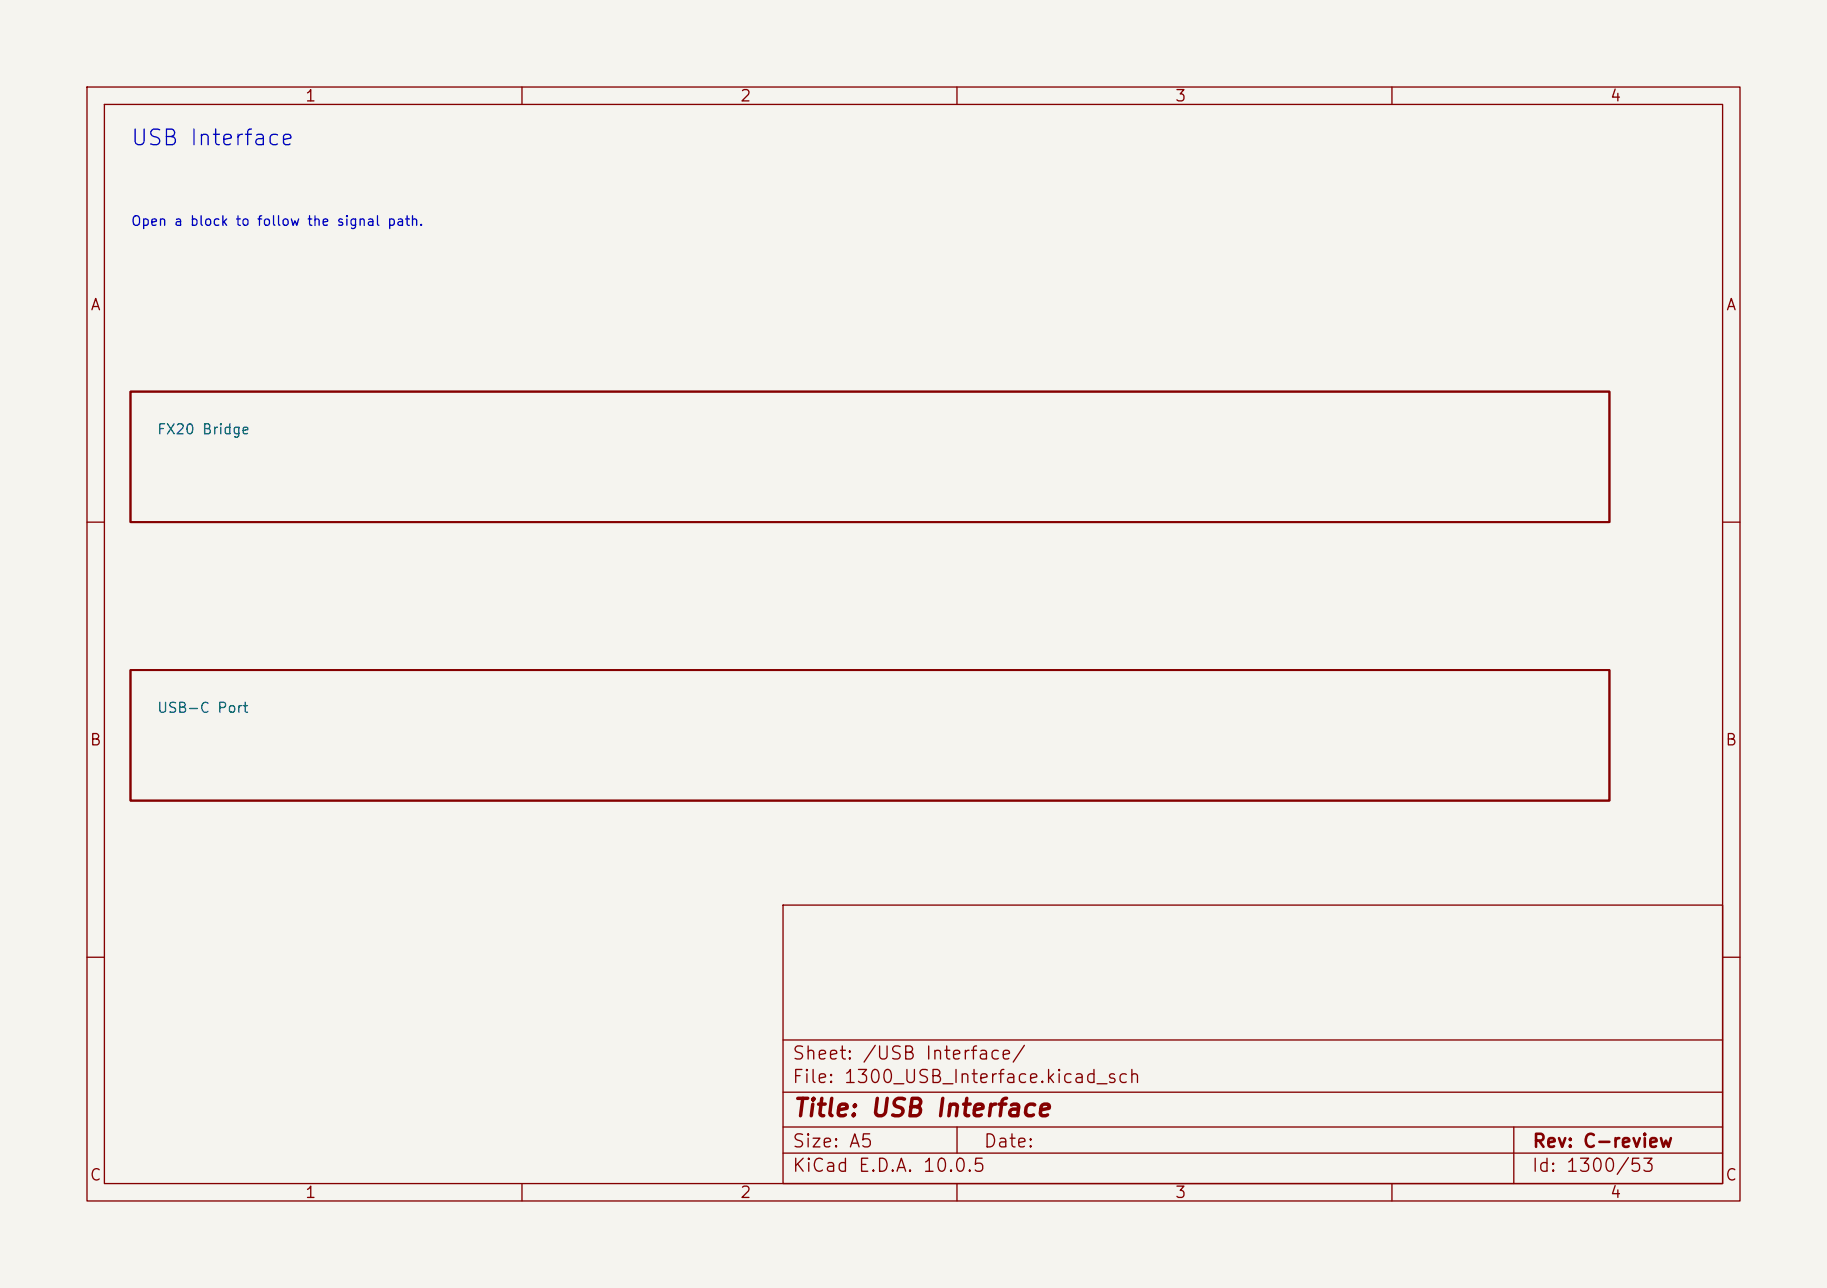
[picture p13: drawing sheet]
<svg xmlns="http://www.w3.org/2000/svg" width="210mm" height="148mm" viewBox="0 0 210 148" stroke-linecap="round" stroke-linejoin="round" font-family="sans-serif">
<defs><g id="words">
<text font-size="2" fill="#840000" x="91" y="128.8">Title: USB Interface</text>
<text font-size="1.8" fill="#0000c2" x="14.9" y="17.2">USB Interface</text>
<g font-size="1.5" fill="#840000">
<text x="91" y="124.8">File: 1300_USB_Interface.kicad_sch</text>
<text x="91" y="122.1">Sheet: /USB Interface/</text>
<text x="91" y="135">KiCad E.D.A. 10.0.5</text>
<text x="91" y="132.2">Size: A5</text>
<text x="113" y="132.2">Date:</text>
<text x="176" y="135">Id: 1300/53</text>
<text x="176.1" y="132.2">Rev: C-review</text>
</g>
<g font-size="1.3" fill="#840000">
<text x="35" y="12">1</text>
<text x="85" y="12">2</text>
<text x="135" y="12">3</text>
<text x="185" y="12">4</text>
<text x="10.3" y="36">A</text>
<text x="198.3" y="36">A</text>
<text x="10.2" y="86">B</text>
<text x="198.2" y="86">B</text>
<text x="10.2" y="136">C</text>
<text x="35" y="138">1</text>
<text x="85" y="138">2</text>
<text x="135" y="138">3</text>
<text x="185" y="138">4</text>
<text x="198.2" y="136">C</text>
</g>
<g font-size="1.2" fill="#006464">
<text x="18" y="50.2">FX20 Bridge</text>
<text x="18" y="82.2">USB-C Port</text>
</g>
<text font-size="1.1" fill="#0000c2" x="15" y="26.2">Open a block to follow the signal path.</text>
</g></defs>
<path d="M0 0h210v148h-210z" fill="#f5f4ef" stroke="#f5f4ef" stroke-width=".11"/>
<g fill="none" stroke="#840000" stroke-width=".15">
<path d="M10 10h190v128h-190zM12 12h186v124h-186zM60 10v2M110 10v2M160 10v2M10 60h2M198 60h2M10 110h2M90 104h108v32h-108zM90 119.5h108M198 110h2M60 136v2"/>
<path d="M90 132.5h108M90 129.5h108M90 125.5h108M110 136v2M110 129.5v3M160 136v2M174 129.5v6.5"/>
</g>
<path d="M15 45h170v15h-170zM15 77h170v15h-170z" fill="none" stroke="#840000" stroke-width=".22"/>
<use href="#words"/>
</svg>
